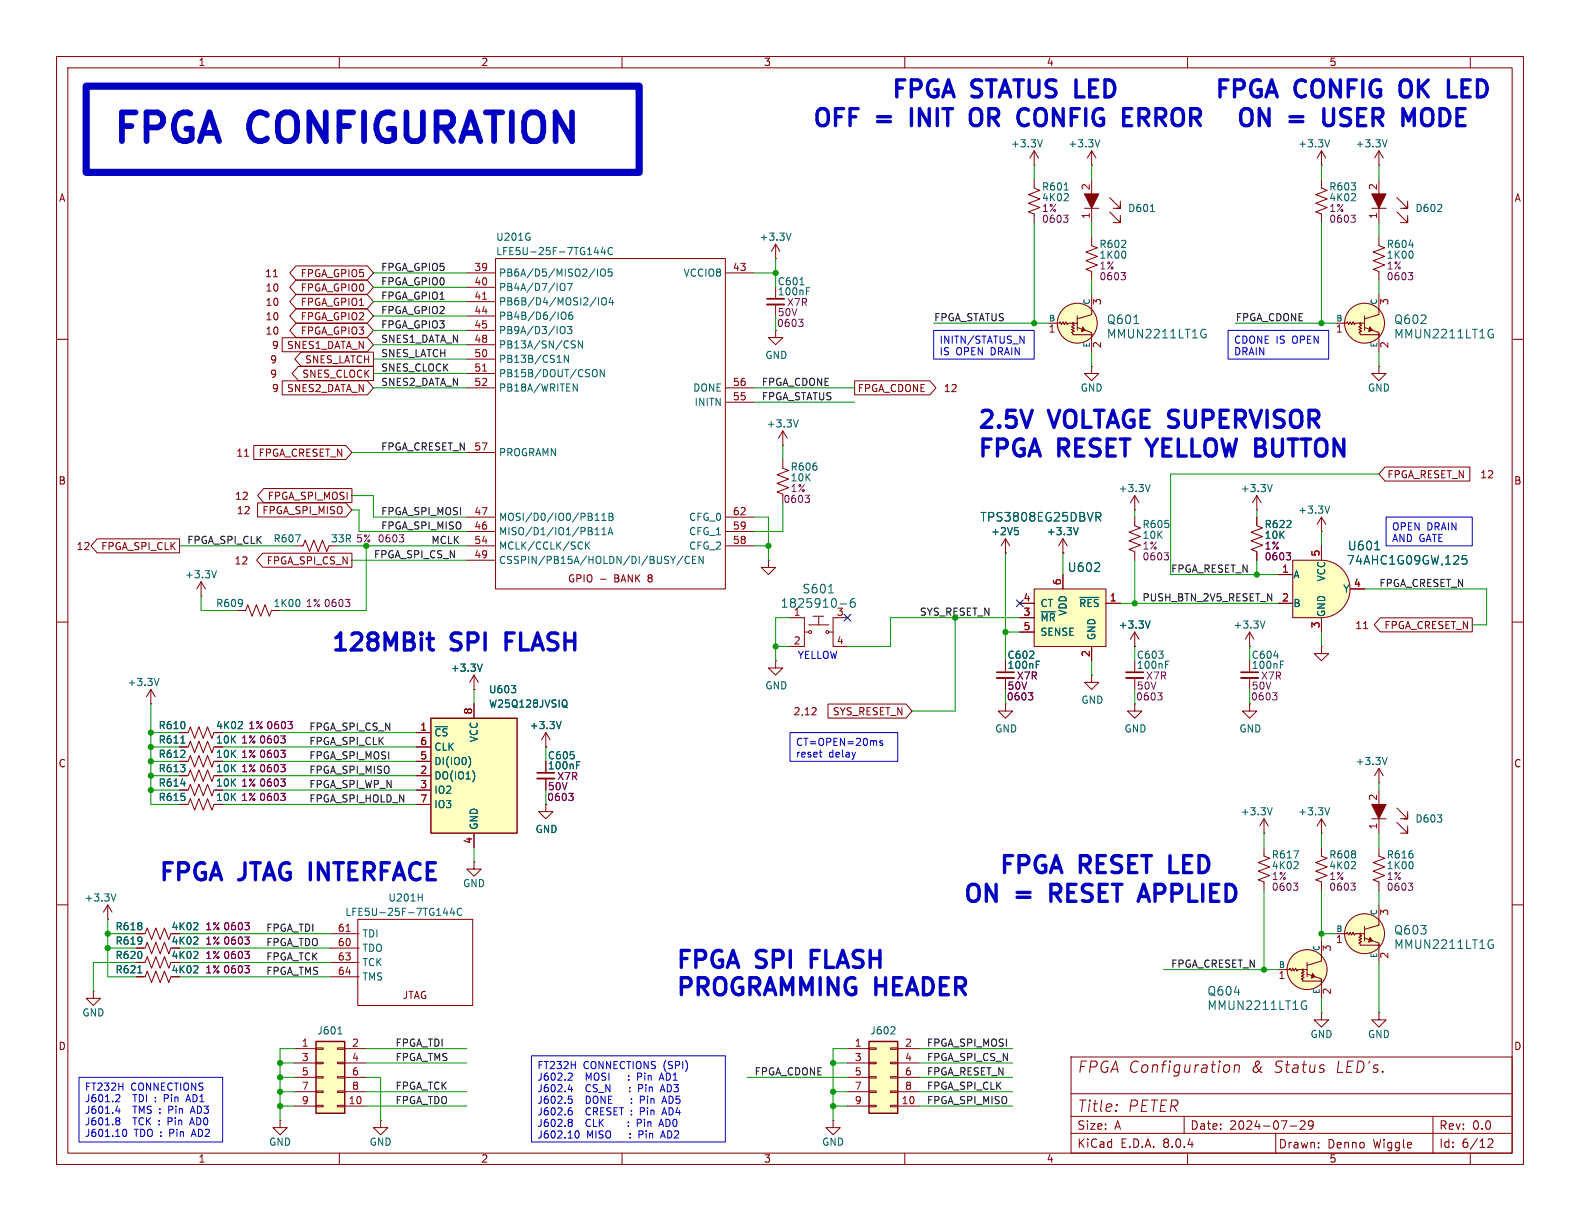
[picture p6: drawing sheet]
<svg xmlns="http://www.w3.org/2000/svg" width="279mm" height="216mm" viewBox="0 0 279 216" stroke-linecap="round" stroke-linejoin="round" font-family="sans-serif">
<defs><g id="words">
<g font-size="7.1" fill="#0000c2">
<text x="19.7" y="27.8">FPGA</text>
<text x="44.5" y="27.8">CONFIGURATION</text>
</g>
<g font-size="4.2" fill="#0000c2">
<text x="157.5" y="17.5">FPGA</text>
<text x="172.1" y="17.5">STATUS LED</text>
<text x="214.6" y="17.5">FPGA</text>
<text x="229.2" y="17.5">CONFIG</text>
<text x="249" y="17.5">OK</text>
<text x="258.6" y="17.5">LED</text>
<text x="143.5" y="22.6">OFF</text>
<text x="155.3" y="22.6">=</text>
<text x="162.5" y="22.6">INIT</text>
<text x="174.2" y="22.6">OR</text>
<text x="183.8" y="22.6">CONFIG</text>
<text x="203.6" y="22.6">ERRORON</text>
<text x="228.2" y="22.6">=</text>
<text x="235.4" y="22.6">USER</text>
<text x="250.6" y="22.6">MODE</text>
<text x="172.7" y="76">2.5V</text>
<text x="185.9" y="76">VOLTAGE SUPERVISOR</text>
<text x="172.7" y="81">FPGA</text>
<text x="187.3" y="81">RESET</text>
<text x="204.4" y="81">YELLOW BUTTON</text>
<text x="58.4" y="115.3">128MBit</text>
<text x="80" y="115.3">SPI</text>
<text x="90.8" y="115.3">FLASH</text>
<text x="27.9" y="156">FPGA</text>
<text x="42.6" y="156">JTAG INTERFACE</text>
<text x="176.5" y="154.7">FPGA</text>
<text x="191.1" y="154.7">RESET</text>
<text x="208.2" y="154.7">LED</text>
<text x="170.2" y="159.8">ON</text>
<text x="179.9" y="159.8">=</text>
<text x="187.1" y="159.8">RESET</text>
<text x="204.2" y="159.8">APPLIED</text>
<text x="119.4" y="171.5">FPGA</text>
<text x="134" y="171.5">SPI</text>
<text x="144.8" y="171.5">FLASH</text>
<text x="119.4" y="176.3">PROGRAMMING HEADER</text>
</g>
<g font-size="2.8" fill="#840000">
<text x="190.4" y="189.9">FPGA Configuration</text>
<text x="221.1" y="189.9">&amp;</text>
<text x="225.1" y="189.9">Status</text>
<text x="236.2" y="189.9">LED's.</text>
<text x="190.4" y="196.8">Title:</text>
<text x="199.3" y="196.8">PETER</text>
</g>
<g font-size="2.1" fill="#006464">
<text x="195.6" y="57.5">Q601</text>
<text x="246.4" y="57.5">Q602</text>
<text x="195.6" y="60">MMUN2211LT1G</text>
<text x="246.4" y="60">MMUN2211LT1G</text>
<text x="173.3" y="92.4">TPS3808EG25DBVR</text>
<text x="188.7" y="101.3">U602</text>
<text x="238.1" y="100.1">74AHC1G09GW,125</text>
<text x="238.2" y="97.5">U601</text>
<text x="138" y="107.7">1825910-6</text>
<text x="141.8" y="105.1">S601</text>
<text x="246.4" y="165.5">Q603</text>
<text x="246.4" y="168">MMUN2211LT1G</text>
<text x="213.4" y="176.3">Q604</text>
<text x="213.4" y="178.8">MMUN2211LT1G</text>
</g>
<g font-size="2.1" fill="#840000">
<text x="190.4" y="203.2">KiCad</text>
<text x="190.4" y="200">Size:</text>
<text x="197.1" y="200">A</text>
<text x="198.1" y="203.2">E.D.A.</text>
<text x="205.7" y="203.2">8.0.4</text>
<text x="210.4" y="200">Date:</text>
<text x="217.4" y="200">2024-07-29</text>
<text x="226" y="203.3">Drawn:</text>
<text x="234.7" y="203.3">Denno</text>
<text x="242.9" y="203.3">Wiggle</text>
<text x="254.4" y="200">Rev:</text>
<text x="254.4" y="203.2">Id:</text>
<text x="258.5" y="203.2">6/12</text>
<text x="260.3" y="200">0.0</text>
</g>
<g font-size="1.8" fill="#840000">
<text x="35" y="11.9">1</text>
<text x="85" y="11.9">2</text>
<text x="135" y="11.9">3</text>
<text x="185" y="11.9">4</text>
<text x="235" y="11.9">5</text>
<text x="10.3" y="35.9">A</text>
<text x="267.7" y="35.9">A</text>
<text x="46.8" y="49.2">11</text>
<text x="46.9" y="51.8">10</text>
<text x="53.1" y="49.2">FPGA_GPIO5</text>
<text x="53.1" y="51.8">FPGA_GPIO0</text>
<text x="46.9" y="56.8">10</text>
<text x="46.9" y="59.4">10</text>
<text x="46.9" y="54.3">10</text>
<text x="53.1" y="56.8">FPGA_GPIO2</text>
<text x="53.1" y="59.4">FPGA_GPIO3</text>
<text x="53.1" y="54.3">FPGA_GPIO1</text>
<text x="137.3" y="58">0603</text>
<text x="47.7" y="64.5">9</text>
<text x="48" y="61.9">9</text>
<text x="50.7" y="61.9">SNES1_DATA_N</text>
<text x="53.8" y="64.5">SNES_LATCH</text>
<text x="47.7" y="67">9</text>
<text x="48" y="69.5">9</text>
<text x="50.7" y="69.5">SNES2_DATA_N</text>
<text x="53.4" y="67">SNES_CLOCK</text>
<text x="151.6" y="69.5">FPGA_CDONE</text>
<text x="166.8" y="69.5">12</text>
<text x="41.7" y="81">11</text>
<text x="45.6" y="81">FPGA_CRESET_N</text>
<text x="10.3" y="85.9">B</text>
<text x="41.5" y="88.6">12</text>
<text x="47.2" y="88.6">FPGA_SPI_MOSI</text>
<text x="245.2" y="84.8">FPGA_RESET_N</text>
<text x="261.7" y="84.8">12</text>
<text x="267.7" y="85.9">B</text>
<text x="41.8" y="91.1">12</text>
<text x="46.3" y="91.1">FPGA_SPI_MISO</text>
<text x="13.4" y="97.5">12</text>
<text x="17.8" y="97.5">FPGA_SPI_CLK</text>
<text x="41.4" y="100">12</text>
<text x="47.1" y="100">FPGA_SPI_CS_N</text>
<text x="100.3" y="103.2">GPIO</text>
<text x="108.8" y="103.2">BANK</text>
<text x="114.9" y="103.2">8</text>
<text x="239.6" y="111.4">11</text>
<text x="244.7" y="111.4">FPGA_CRESET_N</text>
<text x="178.1" y="118.5">100nF</text>
<text x="38.1" y="129.1">4K02</text>
<text x="38.1" y="131.7">10K</text>
<text x="140.2" y="126.7">2,12</text>
<text x="147.2" y="126.7">SYS_RESET_N</text>
<text x="10.3" y="135.9">C</text>
<text x="38.1" y="134.2">10K</text>
<text x="38.1" y="136.8">10K</text>
<text x="96.8" y="136.2">100nF</text>
<text x="267.7" y="135.9">C</text>
<text x="38.1" y="141.8">10K</text>
<text x="38.1" y="139.3">10K</text>
<text x="30.2" y="164.7">4K02</text>
<text x="30.2" y="167.2">4K02</text>
<text x="30.2" y="169.8">4K02</text>
<text x="30.2" y="172.3">4K02</text>
<text x="71.1" y="176.9">JTAG</text>
<text x="10.3" y="185.9">D</text>
<text x="267.7" y="185.9">D</text>
<text x="35" y="205.8">1</text>
<text x="85" y="205.8">2</text>
<text x="135" y="205.8">3</text>
<text x="185" y="205.8">4</text>
<text x="235" y="205.8">5</text>
</g>
<g font-size="1.8" fill="#006464">
<text x="178.7" y="26.3">+3.3V</text>
<text x="188.8" y="26.3">+3.3V</text>
<text x="229.5" y="26.3">+3.3V</text>
<text x="239.6" y="26.3">+3.3V</text>
<text x="184.2" y="33.9">R601</text>
<text x="184.2" y="35.8">4K02</text>
<text x="235" y="33.9">R603</text>
<text x="235" y="35.8">4K02</text>
<text x="199.4" y="37.7">D601</text>
<text x="250.2" y="37.7">D602</text>
<text x="87.6" y="45.3">LFE5U-25F-7TG144C</text>
<text x="87.6" y="42.8">U201G</text>
<text x="134.2" y="42.8">+3.3V</text>
<text x="194.3" y="44">R602</text>
<text x="194.3" y="45.9">1K00</text>
<text x="245.1" y="44">R604</text>
<text x="245.1" y="45.9">1K00</text>
<text x="88.1" y="49.1">PB6A/D5/MISO2/IO5</text>
<text x="88.1" y="51.7">PB4A/D7/IO7</text>
<text x="120.8" y="49.1">VCCIO8</text>
<text x="137.4" y="50.6">C601</text>
<text x="137.4" y="52.4">100nF</text>
<text x="88.1" y="54.2">PB6B/D4/MOSI2/IO4</text>
<text x="88.1" y="56.7">PB4B/D6/IO6</text>
<text x="88.1" y="59.3">PB9A/D3/IO3</text>
<text x="88.1" y="61.8">PB13A/SN/CSN</text>
<text x="88.1" y="64.4">PB13B/CS1N</text>
<text x="135.3" y="63.7">GND</text>
<text x="88.1" y="66.9">PB15B/DOUT/CSON</text>
<text x="88.1" y="69.4">PB18A/WRITEN</text>
<text x="122.5" y="69.4">DONE</text>
<text x="122.7" y="72">INITN</text>
<text x="191" y="69.4">GND</text>
<text x="241.8" y="69.4">GND</text>
<text x="135.5" y="75.8">+3.3V</text>
<text x="88.1" y="80.9">PROGRAMN</text>
<text x="139.7" y="83.4">R606</text>
<text x="139.7" y="85.3">10K</text>
<text x="197.7" y="87.2">+3.3V</text>
<text x="219.3" y="87.2">+3.3V</text>
<text x="88.1" y="94.8">MISO/D1/IO1/PB11A</text>
<text x="88.1" y="92.3">MOSI/D0/IO0/PB11B</text>
<text x="121.8" y="94.8">CFG_1</text>
<text x="121.8" y="92.3">CFG_0</text>
<text x="175.2" y="94.8">+2V5</text>
<text x="185" y="94.8">+3.3V</text>
<text x="201.9" y="93.6">R605</text>
<text x="201.9" y="95.5">10K</text>
<text x="223.5" y="93.6">R622</text>
<text x="223.5" y="95.5">10K</text>
<text x="229.5" y="91">+3.3V</text>
<text x="48.3" y="96.1">R607</text>
<text x="88.1" y="99.9">CSSPIN/PB15A/HOLDN/DI/BUSY/CEN</text>
<text x="88.1" y="97.4">MCLK/CCLK/SCK</text>
<text x="121.8" y="97.4">CFG_2</text>
<text x="32.6" y="102.5">+3.3V</text>
<text x="38.1" y="107.5">R609</text>
<text x="48.3" y="107.5">1K00</text>
<text x="183.9" y="107.5">CT</text>
<text x="190.7" y="107.5">~{RES}</text>
<text x="228.6" y="102.5">A</text>
<text x="228.6" y="107.5">B</text>
<text x="234.5" y="102.9" transform="rotate(-90 234.5 102.9)">VCC</text>
<text x="237.4" y="105">Y</text>
<text x="140.3" y="109">1</text>
<text x="147.9" y="109">3</text>
<text x="183.9" y="110.1">~{MR}</text>
<text x="183.9" y="112.6">SENSE</text>
<text x="188.8" y="109" transform="rotate(-90 188.8 109)">VDD</text>
<text x="193.9" y="113.3" transform="rotate(-90 193.9 113.3)">GND</text>
<text x="197.7" y="111.4">+3.3V</text>
<text x="218" y="111.4">+3.3V</text>
<text x="234.5" y="109.2" transform="rotate(-90 234.5 109.2)">GND</text>
<text x="79.6" y="119">+3.3V</text>
<text x="178.1" y="116.7">C602</text>
<text x="200.9" y="116.7">C603</text>
<text x="200.9" y="118.5">100nF</text>
<text x="221.2" y="116.7">C604</text>
<text x="221.2" y="118.5">100nF</text>
<text x="22.5" y="121.5">+3.3V</text>
<text x="86.4" y="122.8">U603</text>
<text x="86.4" y="125.3">W25Q128JVSIQ</text>
<text x="135.3" y="122.1">GND</text>
<text x="191.1" y="124.6">GND</text>
<text x="27.9" y="129.1">R610</text>
<text x="27.9" y="131.7">R611</text>
<text x="76.7" y="130.4">~{CS}</text>
<text x="84.7" y="131.3" transform="rotate(-90 84.7 131.3)">VCC</text>
<text x="93.6" y="129.1">+3.3V</text>
<text x="175.9" y="129.7">GND</text>
<text x="198.8" y="129.7">GND</text>
<text x="219.1" y="129.7">GND</text>
<text x="27.9" y="134.2">R612</text>
<text x="27.9" y="136.8">R613</text>
<text x="76.7" y="135.5">DI(IO0)</text>
<text x="76.7" y="132.9">CLK</text>
<text x="96.8" y="134.5">C605</text>
<text x="239.6" y="135.5">+3.3V</text>
<text x="27.9" y="141.8">R615</text>
<text x="27.9" y="139.3">R614</text>
<text x="76.7" y="138">DO(IO1)</text>
<text x="76.7" y="140.6">IO2</text>
<text x="76.7" y="143.1">IO3</text>
<text x="84.7" y="146.8" transform="rotate(-90 84.7 146.8)">GND</text>
<text x="94.6" y="147.5">GND</text>
<text x="219.3" y="144.4">+3.3V</text>
<text x="229.5" y="144.4">+3.3V</text>
<text x="250.2" y="145.6">D603</text>
<text x="224.8" y="152">R617</text>
<text x="224.8" y="153.9">4K02</text>
<text x="235" y="152">R608</text>
<text x="235" y="153.9">4K02</text>
<text x="245.1" y="152">R616</text>
<text x="245.1" y="153.9">1K00</text>
<text x="14.8" y="159.6">+3.3V</text>
<text x="68.6" y="159.6">U201H</text>
<text x="81.8" y="157.1">GND</text>
<text x="20.3" y="164.7">R618</text>
<text x="20.3" y="167.2">R619</text>
<text x="61" y="162.2">LFE5U-25F-7TG144C</text>
<text x="64" y="166">TDI</text>
<text x="20.3" y="169.8">R620</text>
<text x="20.3" y="172.3">R621</text>
<text x="64" y="168.5">TDO</text>
<text x="64" y="171">TCK</text>
<text x="64" y="173.6">TMS</text>
<text x="14.5" y="179.9">GND</text>
<text x="56" y="183.1">J601</text>
<text x="153.8" y="183.1">J602</text>
<text x="231.6" y="183.7">GND</text>
<text x="241.8" y="183.7">GND</text>
<text x="47.5" y="202.8">GND</text>
<text x="65.3" y="202.8">GND</text>
<text x="145.3" y="202.8">GND</text>
</g>
<g font-size="1.8" fill="#a90000">
<text x="192.8" y="33.7" transform="rotate(-90 192.8 33.7)">2</text>
<text x="243.6" y="33.7" transform="rotate(-90 243.6 33.7)">2</text>
<text x="192.8" y="38.8" transform="rotate(-90 192.8 38.8)">1</text>
<text x="243.6" y="38.8" transform="rotate(-90 243.6 38.8)">1</text>
<text x="83.8" y="48">39</text>
<text x="83.8" y="50.5">40</text>
<text x="83.8" y="53.1">41</text>
<text x="129.5" y="48">43</text>
<text x="83.8" y="55.6">44</text>
<text x="83.8" y="58.2">45</text>
<text x="185.3" y="59.1">1</text>
<text x="195" y="54" transform="rotate(-90 195 54)">3</text>
<text x="236.1" y="59.1">1</text>
<text x="245.8" y="54" transform="rotate(-90 245.8 54)">3</text>
<text x="83.8" y="60.7">48</text>
<text x="83.8" y="63.2">50</text>
<text x="83.8" y="65.8">51</text>
<text x="195" y="61.7" transform="rotate(-90 195 61.7)">2</text>
<text x="245.8" y="61.7" transform="rotate(-90 245.8 61.7)">2</text>
<text x="83.8" y="68.3">52</text>
<text x="129.5" y="70.9">55</text>
<text x="129.5" y="68.3">56</text>
<text x="83.8" y="93.7">46</text>
<text x="83.8" y="91.2">47</text>
<text x="129.5" y="93.7">59</text>
<text x="129.5" y="91.2">62</text>
<text x="83.8" y="98.8">49</text>
<text x="83.8" y="96.3">54</text>
<text x="129.5" y="96.3">58</text>
<text x="226.6" y="101.3">1</text>
<text x="233.4" y="98.5" transform="rotate(-90 233.4 98.5)">5</text>
<text x="180.9" y="106.4">4</text>
<text x="187.7" y="103.6" transform="rotate(-90 187.7 103.6)">6</text>
<text x="196.1" y="106.4">1</text>
<text x="226.6" y="106.4">2</text>
<text x="239.3" y="103.9">4</text>
<text x="180.9" y="109">3</text>
<text x="180.9" y="111.5">5</text>
<text x="233.4" y="111.2" transform="rotate(-90 233.4 111.2)">3</text>
<text x="140.3" y="114">2</text>
<text x="147.9" y="114">4</text>
<text x="192.8" y="116.3" transform="rotate(-90 192.8 116.3)">2</text>
<text x="74.2" y="129.3">1</text>
<text x="74.2" y="131.8">6</text>
<text x="83.6" y="126.4" transform="rotate(-90 83.6 126.4)">8</text>
<text x="74.2" y="136.9">2</text>
<text x="74.2" y="134.4">5</text>
<text x="74.2" y="139.4">3</text>
<text x="74.2" y="142">7</text>
<text x="243.6" y="141.7" transform="rotate(-90 243.6 141.7)">2</text>
<text x="83.6" y="149.3" transform="rotate(-90 83.6 149.3)">4</text>
<text x="243.6" y="146.8" transform="rotate(-90 243.6 146.8)">1</text>
<text x="245.8" y="162" transform="rotate(-90 245.8 162)">3</text>
<text x="59.6" y="167.4">60</text>
<text x="59.6" y="164.8">61</text>
<text x="236.1" y="167.1">1</text>
<text x="59.6" y="169.9">63</text>
<text x="59.6" y="172.5">64</text>
<text x="226" y="173.4">1</text>
<text x="235.7" y="168.3" transform="rotate(-90 235.7 168.3)">3</text>
<text x="245.8" y="169.6" transform="rotate(-90 245.8 169.6)">2</text>
<text x="235.7" y="176" transform="rotate(-90 235.7 176)">2</text>
<text x="53.3" y="185.2">1</text>
<text x="62.2" y="185.2">2</text>
<text x="151.1" y="185.2">1</text>
<text x="159.9" y="185.2">2</text>
<text x="53.3" y="187.7">3</text>
<text x="53.3" y="190.2">5</text>
<text x="62.2" y="187.7">4</text>
<text x="62.2" y="190.2">6</text>
<text x="151.1" y="187.7">3</text>
<text x="151.1" y="190.2">5</text>
<text x="159.9" y="187.7">4</text>
<text x="159.9" y="190.2">6</text>
<text x="53.3" y="192.8">7</text>
<text x="53.3" y="195.3">9</text>
<text x="61.6" y="195.3">10</text>
<text x="62.2" y="192.8">8</text>
<text x="151.1" y="192.8">7</text>
<text x="151.1" y="195.3">9</text>
<text x="159.3" y="195.3">10</text>
<text x="159.9" y="192.8">8</text>
</g>
<g font-size="1.8" fill="#840084">
<text x="184.2" y="37.7">1%</text>
<text x="184.2" y="39.6">0603</text>
<text x="235" y="37.7">1%</text>
<text x="235" y="39.6">0603</text>
<text x="194.3" y="47.9">1%</text>
<text x="245.1" y="47.9">1%</text>
<text x="194.3" y="49.8">0603</text>
<text x="245.1" y="49.8">0603</text>
<text x="137.4" y="56.1">50V</text>
<text x="139.1" y="54.3">X7R</text>
<text x="138.4" y="89.1">0603</text>
<text x="139.7" y="87.2">1%</text>
<text x="58.4" y="96.1">33R 5%</text>
<text x="66.7" y="96.1">0603</text>
<text x="201.9" y="97.4">1%</text>
<text x="201.9" y="99.3">0603</text>
<text x="223.5" y="97.4">1%</text>
<text x="223.5" y="99.3">0603</text>
<text x="54" y="107.5">1% 0603</text>
<text x="177.9" y="124.1">0603</text>
<text x="178.1" y="122.1">50V</text>
<text x="179.7" y="120.4">X7R</text>
<text x="200.8" y="124.1">0603</text>
<text x="200.9" y="122.1">50V</text>
<text x="202.6" y="120.4">X7R</text>
<text x="221.1" y="124.1">0603</text>
<text x="221.2" y="122.1">50V</text>
<text x="222.9" y="120.4">X7R</text>
<text x="42.6" y="131.7">1% 0603</text>
<text x="43.8" y="129.1">1% 0603</text>
<text x="42.6" y="134.2">1% 0603</text>
<text x="42.6" y="136.8">1% 0603</text>
<text x="42.6" y="141.8">1% 0603</text>
<text x="42.6" y="139.3">1% 0603</text>
<text x="96.7" y="141.8">0603</text>
<text x="96.8" y="139.9">50V</text>
<text x="98.4" y="138.2">X7R</text>
<text x="224.8" y="155.8">1%</text>
<text x="235" y="155.8">1%</text>
<text x="245.1" y="155.8">1%</text>
<text x="224.8" y="157.7">0603</text>
<text x="235" y="157.7">0603</text>
<text x="245.1" y="157.7">0603</text>
<text x="36.2" y="164.7">1% 0603</text>
<text x="36.2" y="167.2">1% 0603</text>
<text x="36.2" y="169.8">1% 0603</text>
<text x="36.2" y="172.3">1% 0603</text>
</g>
<g font-size="1.8" fill="#0f0f0f">
<text x="67.3" y="48">FPGA_GPIO5</text>
<text x="67.3" y="53.1">FPGA_GPIO1</text>
<text x="67.3" y="50.5">FPGA_GPIO0</text>
<text x="67.3" y="58.2">FPGA_GPIO3</text>
<text x="67.3" y="55.6">FPGA_GPIO2</text>
<text x="165.1" y="56.9">FPGA_STATUS</text>
<text x="218.4" y="56.9">FPGA_CDONE</text>
<text x="67.3" y="63.2">SNES_LATCH</text>
<text x="67.3" y="65.8">SNES_CLOCK</text>
<text x="67.3" y="60.7">SNES1_DATA_N</text>
<text x="67.3" y="68.3">SNES2_DATA_N</text>
<text x="134.6" y="68.3">FPGA_CDONE</text>
<text x="134.6" y="70.9">FPGA_STATUS</text>
<text x="67.3" y="79.7">FPGA_CRESET_N 57</text>
<text x="67.3" y="93.7">FPGA_SPI_MISO</text>
<text x="67.3" y="91.2">FPGA_SPI_MOSI</text>
<text x="33" y="96.3">FPGA_SPI_CLK</text>
<text x="66" y="98.8">FPGA_SPI_CS_N</text>
<text x="76.2" y="96.3">MCLK</text>
<text x="207" y="101.3">FPGA_RESET_N</text>
<text x="201.9" y="106.4">PUSH_BTN_2V5_RESET_N</text>
<text x="243.8" y="103.9">FPGA_CRESET_N</text>
<text x="54.6" y="131.8">FPGA_SPI_CLK</text>
<text x="54.6" y="129.3">FPGA_SPI_CS_N</text>
<text x="54.6" y="134.4">FPGA_SPI_MOSI</text>
<text x="54.6" y="136.9">FPGA_SPI_MISO</text>
<text x="54.6" y="139.4">FPGA_SPI_WP_N</text>
<text x="54.6" y="142">FPGA_SPI_HOLD_N</text>
<text x="47" y="164.8">FPGA_TDI</text>
<text x="47" y="167.4">FPGA_TDO</text>
<text x="47" y="172.5">FPGA_TMS</text>
<text x="47" y="169.9">FPGA_TCK</text>
<text x="207" y="171.2">FPGA_CRESET_N</text>
<text x="69.8" y="185.2">FPGA_TDI</text>
<text x="163.8" y="185.2">FPGA_SPI_MOSI</text>
<text x="69.8" y="187.7">FPGA_TMS</text>
<text x="133.3" y="190.2">FPGA_CDONE</text>
<text x="163.8" y="187.7">FPGA_SPI_CS_N</text>
<text x="163.8" y="190.2">FPGA_RESET_N</text>
<text x="69.8" y="192.8">FPGA_TCK</text>
<text x="69.8" y="195.3">FPGA_TDO</text>
<text x="163.8" y="192.8">FPGA_SPI_CLK</text>
<text x="163.8" y="195.3">FPGA_SPI_MISO</text>
</g>
<g font-size="1.8" fill="#0000c2">
<text x="166.1" y="61.1">INITN/STATUS_N</text>
<text x="166.1" y="63.1">IS</text>
<text x="169" y="63.1">OPEN DRAIN</text>
<text x="218.1" y="61.1">CDONE IS</text>
<text x="218.1" y="63.1">DRAIN</text>
<text x="228.6" y="61.1">OPEN</text>
<text x="246.1" y="94.1">OPEN DRAIN</text>
<text x="246.1" y="96.2">AND GATE</text>
<text x="141" y="116.6">YELLOW</text>
<text x="140.7" y="132.2">CT=OPEN=20ms</text>
<text x="140.7" y="134.3">reset</text>
<text x="146.5" y="134.3">delay</text>
<text x="94.9" y="189.4">FT232H</text>
<text x="94.9" y="191.4">J602.2</text>
<text x="103.1" y="189.4">CONNECTIONS (SPI)</text>
<text x="103.7" y="191.4">MOSI</text>
<text x="113.6" y="191.4">Pin</text>
<text x="117.8" y="191.4">AD1</text>
<text x="14.9" y="193.2">FT232H</text>
<text x="14.9" y="195.2">J601.2</text>
<text x="14.9" y="197.3">J601.4</text>
<text x="23.1" y="193.2">CONNECTIONS</text>
<text x="23.7" y="195.2">TDI :</text>
<text x="23.7" y="197.3">TMS :</text>
<text x="29.5" y="195.2">Pin</text>
<text x="30.2" y="197.3">Pin</text>
<text x="33.7" y="195.2">AD1</text>
<text x="34.4" y="197.3">AD3</text>
<text x="94.9" y="193.5">J602.4</text>
<text x="94.9" y="195.5">J602.5</text>
<text x="94.9" y="197.5">J602.6</text>
<text x="103.7" y="193.5">CS_N</text>
<text x="103.7" y="195.5">DONE</text>
<text x="103.7" y="197.5">CRESET :</text>
<text x="113.6" y="197.5">Pin</text>
<text x="113.8" y="193.5">Pin</text>
<text x="114.1" y="195.5">Pin</text>
<text x="117.8" y="197.5">AD4</text>
<text x="117.9" y="193.5">AD3</text>
<text x="118.2" y="195.5">AD5</text>
<text x="14.9" y="199.3">J601.8</text>
<text x="14.9" y="201.4">J601.10</text>
<text x="23.7" y="199.3">TCK :</text>
<text x="23.7" y="201.4">TDO :</text>
<text x="30.1" y="199.3">Pin</text>
<text x="30.2" y="201.4">Pin</text>
<text x="34.3" y="199.3">AD0</text>
<text x="34.4" y="201.4">AD2</text>
<text x="94.9" y="199.6">J602.8</text>
<text x="94.9" y="201.6">J602.10</text>
<text x="103.7" y="199.6">CLK</text>
<text x="103.7" y="201.6">MISO</text>
<text x="111.8" y="201.6">:</text>
<text x="113.6" y="201.6">Pin</text>
<text x="113.7" y="199.6">Pin</text>
<text x="117.8" y="201.6">AD2</text>
<text x="117.9" y="199.6">AD0</text>
</g>
<text font-size="1.8" fill="#009600" x="162.6" y="109">SYS_RESET_N</text>
<g font-size="1.4" fill="#006464">
<text x="192.8" y="54" transform="rotate(-90 192.8 54)">C</text>
<text x="243.6" y="54" transform="rotate(-90 243.6 54)">C</text>
<text x="185.4" y="56.9">B</text>
<text x="236.2" y="56.9">B</text>
<text x="192.8" y="61.5" transform="rotate(-90 192.8 61.5)">E</text>
<text x="243.6" y="61.5" transform="rotate(-90 243.6 61.5)">E</text>
<text x="243.6" y="161.9" transform="rotate(-90 243.6 161.9)">C</text>
<text x="236.2" y="164.8">B</text>
<text x="226.1" y="171.2">B</text>
<text x="233.4" y="168.3" transform="rotate(-90 233.4 168.3)">C</text>
<text x="243.6" y="169.5" transform="rotate(-90 243.6 169.5)">E</text>
<text x="233.4" y="175.8" transform="rotate(-90 233.4 175.8)">E</text>
</g>
</g></defs>
<g fill="none" stroke="#840000" stroke-width=".18">
<path d="M10 10h259.4v195.9h-259.4zM12 12h255.4v191.9h-255.4zM60 10v2M110 10v2M160 10v2M210 10v2M260 10v2M191.8 36.8h2.5M193 31.8v2.5M193 36.8v2.6M196.2 37.5l1.9 1.9v-.7v.7h-1.3M196.2 34.9l1.9 1.9v-.6v.6h-.6h.6"/>
<path d="M196.8 36.8h.7M198.1 35.6v.6M198.1 38.1v.6M10 60h2M82.5 48.3h5.1M82.5 50.8h5.1M82.5 53.3h5.1M82.5 55.9h5.1M82.5 58.4h5.1M87.6 45.7h40.7v58.4h-40.7zM128.3 48.3h5M137.2 53.8v2.1"/>
<path d="M267.4 60h2M82.5 61h5.1M82.5 63.5h5.1M82.5 66h5.1M82.5 68.6h5.1M128.3 68.6h5M128.3 71.1h5M193 64.8v1.2h1.3l-1.3 1.3-1.2-1.3h1.2M193 64.8h.1M82.5 94h5.1M82.5 91.4h5.1M82.5 99.1h5.1"/>
<path d="M82.5 96.5h5.1M82.5 80h5.1M128.3 94h5M128.3 91.4h5M128.3 96.5h5M10 110h2M106.2 102.4h1M137.2 116.8v1.3h1.2l-1.2 1.3-1.3-1.3h1.3M137.2 116.8h.1M177.8 119.9v2M200.7 114.3h.1M200.7 111.8l-.8 1.2"/>
<path d="M200.7 111.8v2.5M200.7 111.8l.7 1.2M221 114.3h.1M221 111.8l-.8 1.2M221 111.8v2.5M221 111.8l.7 1.2M267.4 110h2M200.7 124.5v1.2h1.2l-1.2 1.3-1.3-1.3h1.3M221 124.5v1.2h1.2l-1.2 1.3-1.3-1.3h1.3M10 160h2M267.4 160h2M227.3 171.5h.7l.1-.3 .2 .5 .3-.5 .3 .5 .2-.5 .3 .5 .1-.2h1.6"/>
<path d="M230.4 171.5v.2l.2 .1-.5 .3 .5 .2-.5 .3 .5 .2-.5 .3 .3 .1v.3h3.3M231.1 172.2l2.6 .9v3.4M231.1 170.1v2.6M233.7 179.1v1.2h1.2l-1.2 1.3-1.3-1.3h1.3M233.7 179.1h.1M233.7 166.4v3.5l-2.6 .8M243.8 179.1v1.2h1.3l-1.3 1.3-1.2-1.3h1.2M243.8 179.1h.1M189.4 186.9h78v17h-78zM189.4 197.4h78M189.4 193.4h78M197.5 195.3l.1 .1-.1 .1"/>
<path d="M197.5 195.3l-.1 .1 .1 .1M197.5 195.3v.2M209.4 197.4v3M216.8 188.3l.5 .1 .2 .3-.1 .5-.4 .4M218.3 188.5a.49 .49 0 0 1 .9 .1l-.1 1M218.4 188.3l-.2 1.3M228.1 199.1h1.2M229.9 198.3l.6-.1 .2 .1 .1 .3-.9 1.1h.9M232.2 198.8l-.3 .3-.4-.1-.1-.2 .1-.5 .4-.1 .2 .1a.99 .99 0 0 1-.3 1.4h-.3M234 188.3l.2 .1M234.1 189v.3l-.1 .2M253.4 197.4v6.5"/>
<path d="M60 203.9v2M110 203.9v2M160 203.9v2M189.4 200.4h78M210 203.9v2M225.6 200.4v3.5M233.2 202.8v.2M233.2 202.1v.1M260 203.9v2M263.1 201.5l.6-.1 .2 .1 .1 .3-.9 1.1h.9"/>
<circle cx="230.4" cy="171.5" r=".1"/>
<circle cx="231.1" cy="171.4" r="3.5"/>
<circle cx="233.7" cy="173.5" r=".08"/>
</g>
<path d="M135.6 53.8h3.1M176.3 119.9h3" fill="none" stroke="#840000" stroke-width=".33"/>
<path d="M135.6 52.8h3.1M176.3 118.9h3" fill="none" stroke="#840000" stroke-width=".3"/>
<g fill="none" stroke="#006464" stroke-width=".18">
<path d="M203.4 37.4h.8M99.2 50.2l.2-.1a.43 .43 0 0 1 .5 .4v.5a.42 .42 0 0 1-.2 .3 .42 .42 0 0 1-.5 0M99.2 57.8l.2-.1a.43 .43 0 0 1 .5 .5v.4a.42 .42 0 0 1-.2 .4 .42 .42 0 0 1-.5-.1M99.3 55.4l.2-.2a.43 .43 0 0 1 .6 .4v.4a.43 .43 0 0 1-.3 .5 .43 .43 0 0 1-.5-.2M100.3 50.1h.9l-.6 1.3M100.3 57.7h.8l-.4 .5 .4 .1v.6l-.2 .1-.6-.1M101.2 55.2l-.4 .1a.85 .85 0 0 0 0 1.2l.4-.2 .1-.4-.2-.2h-.4l-.1 .2M105.1 44.6h.8M105.4 52.6l-1.1 1.6M105.7 47.6v1.2M105.7 44.2v.8M105.8 52.6v1.3"/>
<path d="M106.4 47.6h.1a.43 .43 0 0 1 .5 .4v.4a.42 .42 0 0 1-.4 .5 .42 .42 0 0 1-.4-.5v-.4zM106.6 52.7l.1-.1a.43 .43 0 0 1 .5 .5v.4a.42 .42 0 0 1-.4 .4 .42 .42 0 0 1-.4-.4v-.4zM106.6 43.7l-.3 .9h.8M106.9 44.2v.8M108 52.6l-.3 .9h.8M108.2 47.6h-.6l-.1 .6 .2-.1h.4l.2 .2-.1 .4-.2 .1-.5-.1M108.3 43.9a.6 .6 0 0 0-.8 .4 .6 .6 0 0 0 .6 .7l.2-.1M108.3 53.1v.8M141.5 50.4h.7M142.6 51.5h.4M142.6 50.9h.6M100.5 62.8v1.3l-.7-1.3v1.3"/>
<path d="M101.2 60.9l.4 .1 .1 .3-.2 .2h-.3M101.2 60.3h.5M101.4 67.9l.7 1.3v-1.3M103 60.3v1.2l-.7-1.2v1.2M105.1 65.3a.43 .43 0 0 1 .5 .5v.4a.43 .43 0 0 1-.5 .4M106.9 65.3v1.3l-.8-1.3v1.3M103.5 95.8v1.3M103.7 96.4l.6 .7M104.3 95.8l-.8 .8M105.2 94.6h.8M105.2 91.1l.4-.4v1.3M105.2 93.7l.4-.4v1.3"/>
<path d="M105.2 92h.8M106.4 94.6h.8M106.4 91.1l.4-.4v1.3M106.4 93.7l.4-.4v1.3M106.4 92h.8M107.5 94.6l.5-1.3 .4 1.3M107.7 94.2h.6M107.7 90.7h.4l.3 .3-.3 .4 .3 .1v.3l-.2 .2h-.5zM107.7 91.4h.4M120.8 98.3l-1.1 1.6M121.9 98.5a.6 .6 0 0 0-.8 .4 .6 .6 0 0 0 .6 .7l.2-.1M122.5 99h.4"/>
<path d="M123.1 98.4h-.6v1.2h.6M124.3 98.4v1.2l-.7-1.2v1.2M183.2 117.5h.5M183.2 116.9h.6M203.4 109.8l-.4 1.3M223.7 109.8l-.4 1.3M230.6 177h.4M230.8 177.8h.3v.6l-.5 .1"/>
</g>
<path d="M141.2 56.5h.8l-.4 .4M141.8 56.9l.2 .3v.3l-.2 .2M181.8 122.5h.8l-.4 .5M182.4 123l.2 .2v.3l-.2 .3" fill="none" stroke="#840084" stroke-width=".18"/>
<path d="M85.3 52.9h.8M85.3 65.6h.8" fill="none" stroke="#a90000" stroke-width=".18"/>
<circle cx="231.1" cy="171.4" r="3.5" fill="#ffffc2" stroke="#ffffc2" stroke-width=".18"/>
<g fill="#840000" stroke="#840000" stroke-width=".18">
<path d="M232.1 172.1l.4 .6-.6 .2z"/>
<path d="M191.8 34.3h2.5l-1.3 2.5z"/>
</g>
<path d="M55.9 184.2h5.1v12.7h-5.1z" fill="#ffffc2"/>
<g fill="none" stroke="#840000" stroke-width=".18">
<path d="M182.9 31.8v1.5l1 .4-2 .7 2 .8-2 .7 2 .8-2 .8 1 .3v1.6M233.7 29.2h.1M233.7 26.7l-.8 1.2M233.7 26.7v2.5M233.7 26.7l.7 1.2M243.8 29.2h.1M243.8 26.7l-.7 1.2M243.8 26.7v2.5M243.8 26.7l.8 1.2M137.2 58.4v1.3h1.2l-1.2 1.3-1.3-1.3h1.3M186.7 57.2h.6l.2-.3 .2 .5 .3-.5 .2 .5 .3-.5 .2 .5 .1-.2h1.7M189.7 57.2v.2l.3 .1-.5 .3 .5 .2-.5 .3 .5 .2-.5 .3 .2 .1v.3h3.3"/>
<path d="M190.5 57.9l2.5 .9v3.4M190.5 55.8v2.6M193 41.9v1.5l1.1 .4-2.1 .8 2.1 .7-2.1 .8 2.1 .8-2.1 .7 1 .4v1.5M193 52.1v3.5l-2.5 .8M243.8 64.8v1.2h1.3l-1.3 1.3-1.2-1.3h1.2M243.8 64.8h.1M135.9 99.1v1.2h1.3l-1.3 1.3-1.3-1.3h1.3M135.9 99.1h.1M188 97.8h.1M188 95.3l-.8 1.2M188 95.3v2.5M188 95.3l.7 1.2"/>
<path d="M222.2 90.2h.1M222.2 91.4v1.6l1.1 .3-2.1 .8 2.1 .8-2.1 .7 2.1 .8-2.1 .8 1 .3v1.6M222.2 87.6l-.7 1.3M222.2 87.6v2.6M222.2 87.6l.8 1.3M35.6 105.4h.1M35.6 102.9l-.8 1.2M35.6 102.9v2.5M35.6 102.9l.7 1.2M221 119.9v2M233.7 114.3v1.3h1.2l-1.2 1.2-1.3-1.2h1.3M233.7 114.3h.1"/>
<path d="M26.7 124.5h.1M26.7 121.9l-.8 1.3M26.7 121.9v2.6M26.7 121.9l.7 1.3M31.7 129.5h1.6l.4-1 .7 2.1 .8-2.1 .7 2.1 .8-2.1 .8 2.1 .3-1.1M177.8 124.5v1.2h1.3l-1.3 1.3-1.3-1.3h1.3M83.8 152.4v1.3h1.3l-1.3 1.2-1.3-1.2h1.3M83.8 152.4h.1M223.5 149.9v1.5l1 .4-2 .7 2 .8-2 .8 2 .7-2 .8 1 .4M233.7 147.3h.1M233.7 144.8v2.5M233.7 144.8l-.8 1.3"/>
<path d="M233.7 144.8l.7 1.3M58.4 167.6h5.1M58.4 165.1h5.1M58.4 170.2h5.1M58.4 172.7h5.1M63.3 162.6h20.3v15.2h-20.3zM49.5 198.1v1.3h1.3l-1.3 1.3-1.2-1.3h1.2M49.5 198.1h.1M52.1 185.4h3.8M52.1 195.6h3.8M52.1 188h3.8M52.1 190.5h3.8"/>
<path d="M52.1 193h3.8M55.9 195.5h1.2v.2h-1.2zM55.9 192.9h1.2v.3h-1.2zM55.9 190.4h1.2v.2h-1.2zM55.9 187.8h1.2v.3h-1.2zM55.9 185.3h1.2v.2h-1.2zM59.7 195.5h1.3v.2h-1.3zM59.7 192.9h1.3v.3h-1.3zM59.7 190.4h1.3v.2h-1.3zM59.7 187.8h1.3v.3h-1.3zM59.7 185.3h1.3v.2h-1.3zM61 185.4h3.8"/>
<path d="M61 195.6h3.8M61 188h3.8M61 190.5h3.8M61 193h3.8M67.3 198.1v1.3h1.3l-1.3 1.3-1.3-1.3h1.3M67.3 198.1h.1"/>
<circle cx="189.7" cy="57.2" r=".1"/>
<circle cx="190.5" cy="57.1" r="3.5"/>
<circle cx="193" cy="59.2" r=".08"/>
</g>
<path d="M55.9 184.2h5.1v12.7h-5.1z" fill="none" stroke="#840000" stroke-width=".25"/>
<g fill="none" stroke="#006464" stroke-width=".18">
<path d="M188.2 33.6h.7M188.8 34.3l.1 .2v.3l-.8 .7h.8M235.1 24.7l-.4 1.3M245.3 24.7l-.4 1.3M199 44.6l.1 .6-.1 .3M200.5 57.2h.9M212.8 58.2l.4 .1M213 59.1h.3v.5l-.5 .2M190.7 93.3l-.4 1.3M225 85.7l-.5 1.2M28.1 120l-.4 1.2M38.3 100.9l-.4 1.3"/>
<path d="M225.3 116h.8M226.4 117.5h.4M226.4 116.9h.6M42.7 127.6l.2 .2-.1 .3-.7 .7h.8M74 158.7h.7M74.7 158.1v1.2M228.8 150.4h.8l-.5 1.3M229.6 152.6l-.1 .3-.7 .7h.8M235.1 142.8l-.4 1.3M78.4 161.4h.8M79 161v.9M79.9 160.5l-.3 .9h.8"/>
<path d="M80.2 161v.9M81.6 160.7a.6 .6 0 0 0-.8 .4 .6 .6 0 0 0 .6 .8l.2-.2M59.8 182.8h.7"/>
</g>
<path d="M188.1 38h.8l-.5 .5M188.6 38.5l.3 .3v.3l-.3 .2M198.2 48.2h.8l-.4 .5M198.8 48.7l.2 .2v.3l-.2 .3M227.4 97.7h.8l-.4 .5M228 98.2l.2 .3v.3l-.2 .2M50.9 127.6h.8l-.4 .5M51.5 128.1l.2 .2v.3l-.2 .2M225 122.5h.8l-.4 .5M225.6 123l.2 .2v.3l-.2 .3M228.7 156.2h.8l-.4 .4M229.3 156.6l.2 .3v.3l-.2 .2" fill="none" stroke="#840084" stroke-width=".18"/>
<path d="M219.5 119.9h3" fill="none" stroke="#840000" stroke-width=".33"/>
<path d="M219.5 118.9h3" fill="none" stroke="#840000" stroke-width=".3"/>
<g fill="#ffffc2" stroke="#ffffc2" stroke-width=".18">
<path d="M233.7 99.1a5.1 5.1 0 0 1 5 5 5.1 5.1 0 0 1-5 5.1z"/>
<circle cx="190.5" cy="57.1" r="3.5"/>
</g>
<path d="M191.5 57.8l.4 .6-.7 .2z" fill="#840000" stroke="#840000" stroke-width=".18"/>
<path d="M61.2 164.7h.7" fill="none" stroke="#a90000" stroke-width=".18"/>
<path d="M228.6 99.1h5.1v10.1h-5.1z" fill="#ffffc2"/>
<g fill="none" stroke="#840000" stroke-width=".18">
<path d="M233.7 31.8v1.5l1 .4-2 .7 2 .8-2 .7 2 .8-2 .8 1 .3v1.6M242.6 36.8h2.5M243.8 31.8v2.5M243.8 36.8v2.6M247 37.5l1.9 1.9v-.7v.7h-1.3M247 34.9l1.9 1.9v-.6v.6h-.6h.6M247.6 36.8h.7M248.9 35.6v.6M248.9 38.1v.6M237.5 57.2h.6l.2-.3 .2 .5 .3-.5 .2 .5 .3-.5 .2 .5 .1-.2h1.7M240.5 57.2v.2l.3 .1-.5 .3 .5 .2-.5 .3 .5 .2-.5 .3 .2 .1v.3h3.3M241.3 57.9l2.5 .9v3.4"/>
<path d="M241.3 55.8v2.6M243.8 41.9v1.5l1.1 .4-2.1 .8 2.1 .7-2.1 .8 2.1 .8-2.1 .7 1 .4v1.5M243.8 52.1v3.5l-2.5 .8M200.7 90.2h.1M200.7 91.4v1.6l1 .3-2.1 .8 2.1 .8-2.1 .7 2.1 .8-2.1 .8 1.1 .3v1.6M200.7 87.6l-.8 1.3M200.7 87.6v2.6M200.7 87.6l.7 1.3M233.7 99.1a5.1 5.1 0 0 1 5 5 5.1 5.1 0 0 1-5 5.1M233.7 99.1h-5.1v10.1h5.1M233.7 94h.1M233.7 91.4v2.6"/>
<path d="M233.7 96.5v2.6M233.7 91.4l-.8 1.3M233.7 91.4l.7 1.3M83.8 119.4l-.7 1.3M83.8 119.4v2.5M83.8 119.4l.8 1.3M226.1 101.6h2.5M226.1 106.7h2.5M233.7 109.2v2.6M238.8 104.1h2.5M83.8 121.9h.1M233.7 149.9v1.5l1 .4-2 .7 2 .8-2 .8 2 .7-2 .8 1 .4v1.5"/>
<path d="M243.8 149.9v1.5l1.1 .4-2.1 .7 2.1 .8-2.1 .8 2.1 .7-2.1 .8 1 .4v1.5"/>
<circle cx="240.5" cy="57.2" r=".1"/>
<circle cx="241.3" cy="57.1" r="3.5"/>
<circle cx="243.8" cy="59.2" r=".08"/>
</g>
<path d="M239.7 34.5v.3l-.8 .7h.8M249.2 43.3h.7M249.8 44.6l.1 .6-.1 .3M263.6 58.2l.4 .1M263.8 59.1h.3v.5l-.5 .2M203.4 85.7l-.4 1.2M235.1 89.5l-.4 1.2M243.1 97.2h.9M259.3 98.2h-.7l-.1 .8 .3-.2 .5 .1 .1 .2-.1 .5-.2 .2-.6-.2M85.3 117.4l-.5 1.3M239.7 152.6v.3l-.8 .7h.8M249.8 152.6l.1 .5-.1 .4" fill="none" stroke="#006464" stroke-width=".18"/>
<path d="M238.9 38h.8l-.5 .5M239.4 38.5l.3 .3v.3l-.3 .2M249 48.2h.8l-.4 .5M249.6 48.7l.2 .2v.3l-.2 .3M205.9 97.7h.7l-.4 .5M206.4 98.2l.2 .3v.3l-.2 .2M238.9 156.2h.8l-.5 .4M239.4 156.6l.3 .3v.3l-.3 .2M249 156.2h.8l-.4 .4M249.6 156.6l.2 .3v.3l-.2 .2" fill="none" stroke="#840084" stroke-width=".18"/>
<circle cx="241.3" cy="57.1" r="3.5" fill="#ffffc2" stroke="#ffffc2" stroke-width=".18"/>
<g fill="#840000" stroke="#840000" stroke-width=".18">
<path d="M242.3 57.8l.4 .6-.7 .2z"/>
<path d="M242.6 34.3h2.5l-1.3 2.5z"/>
</g>
<path d="M182.9 104.1h12.7v10.2h-12.7z" fill="#ffffc2"/>
<g fill="none" stroke="#840000" stroke-width=".18">
<path d="M137.2 45.7h.1M137.2 43.2l-.8 1.3M137.2 43.2v2.5M137.2 43.2l.7 1.3M177.8 97.8h.1M177.8 95.3l-.8 1.2M177.8 95.3v2.5M177.8 95.3l.8 1.2M139.7 109.2h2.5v5.1h-2.5M142.2 111.8h.8M143 110.5h3.6M143.8 109h1.9"/>
<path d="M144.8 109v1.5M146.6 111.8h.7M149.9 109.2h-2.6v5.1h2.6M180.3 106.7h2.6M180.3 109.2h2.6M180.3 111.8h2.6M182.9 104.1h12.7v10.2h-12.7zM188 101.6v2.5M193 114.3v2.5M195.6 106.7h2.5M200.7 119.9v2M31.7 132.1h1.6l.4-1 .7 2 .8-2 .7 2 .8-2 .8 2 .3-1"/>
<path d="M31.7 134.6h1.6l.4-1 .7 2 .8-2 .7 2 .8-2 .8 2 .3-1M31.7 137.2h1.6l.4-1.1 .7 2.1 .8-2.1 .7 2.1 .8-2.1 .8 2.1 .3-1M31.7 139.7h1.6l.4-1 .7 2 .8-2 .7 2 .8-2 .8 2 .3-1M243.8 138.4h.1M243.8 135.9l-.7 1.3M243.8 135.9v2.5M243.8 139.7v2.5M243.8 135.9l.8 1.3M31.7 142.2h1.6l.4-1 .7 2.1 .8-2.1 .7 2.1 .8-2.1 .8 2.1 .3-1.1M242.6 144.8h2.5M243.8 144.8v2.5M247 145.4l1.9 1.9v-.6v.6h-1.3"/>
<path d="M247 142.9l1.9 1.9v-.7v.7h-.6h.6M247.6 144.8h.7M248.9 143.5v.6M248.9 146.1v.6M16.5 175.3v1.2h1.3l-1.3 1.3-1.3-1.3h1.3M16.5 175.3h.1M19 162.6h.1M19 160l-.7 1.3M19 160v2.6M19 160l.8 1.3M24.1 170.2h1.6l.3-1 .8 2 .8-2 .7 2 .8-2 .7 2 .4-1M24.1 165.1h1.6l.3-1 .8 2 .8-2 .7 2 .8-2 .7 2 .4-1"/>
<path d="M24.1 172.7h1.6l.3-1 .8 2 .8-2 .7 2 .8-2 .7 2 .4-1M24.1 167.6h1.6l.3-1 .8 2.1 .8-2.1 .7 2.1 .8-2.1 .7 2.1 .4-1.1M237.5 165.1h.6l.2-.3 .2 .6 .3-.6 .2 .6 .3-.6 .2 .6 .1-.3h1.7M240.5 165.1v.3l.3 .1-.5 .2 .5 .3-.5 .2 .5 .3-.5 .3 .2 .1v.2h3.3M241.3 165.9l2.5 .9v3.4M241.3 163.8v2.6M243.8 160v3.6l-2.5 .7M147.3 198.1v1.3h1.3l-1.3 1.3-1.3-1.3h1.3M147.3 198.1h.1"/>
<circle cx="143.3" cy="111.8" r=".25"/>
<circle cx="146.3" cy="111.8" r=".25"/>
<circle cx="240.5" cy="165.1" r=".1"/>
<circle cx="241.3" cy="165.1" r="3.5"/>
<circle cx="243.8" cy="167.1" r=".08"/>
</g>
<g fill="none" stroke="#006464" stroke-width=".18">
<path d="M139.9 41.2l-.4 1.3M179.4 93.3h.6M179.9 93.8l.2 .2v.3l-.2 .3M193.8 90.6h.6l.3 .3-.2 .4-.7 .1M194.2 91.4l.5 .7M194.4 99.6v.6M146.5 104.8h.9M148.6 106.8h1.1M151.1 105.9a.6 .6 0 0 0-.7 .6v.6l.1 .2 .4 .1 .3-.2v-.5l-.1-.2-.4-.1-.3 .3M191 105.6h3.3M193.5 101h1M206.1 117.5h.4"/>
<path d="M206.1 116.9h.6M32 131.4h.7M32 138.6h.8M245.3 133.9l-.4 1.3M20.5 158.1l-.4 1.2M24.4 172h.7M34.9 168.3l.1 .2-.1 .3-.7 .7h.8M34.9 163.2l.1 .2-.1 .3-.7 .7h.8M34.9 165.7l.1 .2-.1 .3-.7 .7h.8M34.9 170.8l.1 .2-.1 .3-.7 .7h.8M263.6 166.2l.4 .1M263.8 167h.3v.6l-.5 .1"/>
</g>
<g fill="#840000" stroke="#840000" stroke-width=".18">
<path d="M242.6 142.2h2.5l-1.3 2.6z"/>
<path d="M242.3 165.8l.4 .6-.7 .2z"/>
</g>
<g fill="none" stroke="#840084" stroke-width=".18">
<path d="M49.6 130.1h.8l-.4 .5M49.6 132.7h.8l-.4 .4M49.6 135.2h.8l-.4 .5M49.6 137.7h.8l-.4 .5M50.2 130.6l.2 .2v.3l-.2 .3M50.2 133.1l.2 .3v.3l-.2 .2M50.2 135.7l.2 .2v.3l-.2 .3M50.2 138.2l.2 .3v.3l-.2 .2M204.7 122.5h.8l-.4 .5M205.3 123l.2 .2v.3l-.2 .3M49.6 140.3h.8l-.4 .5M50.2 140.8l.2 .2v.3l-.2 .2"/>
<path d="M43.3 168.2h.8l-.4 .5M43.3 163.1h.8l-.4 .5M43.3 170.8h.8l-.4 .4M43.3 165.7h.8l-.4 .5M43.8 168.7l.3 .2v.3l-.3 .3M43.8 163.6l.3 .3v.3l-.3 .2M43.8 166.2l.3 .2v.3l-.3 .2M43.8 171.2l.3 .3v.3l-.3 .2"/>
</g>
<circle cx="241.3" cy="165.1" r="3.5" fill="#ffffc2" stroke="#ffffc2" stroke-width=".18"/>
<path d="M199.1 119.9h3.1" fill="none" stroke="#840000" stroke-width=".33"/>
<path d="M199.1 118.9h3.1" fill="none" stroke="#840000" stroke-width=".3"/>
<path d="M153.7 184.2h5v12.7h-5z" fill="#ffffc2"/>
<g fill="none" stroke="#840000" stroke-width=".18">
<path d="M193 29.2h.1M193 26.7l-.7 1.2M193 26.7v2.5M193 26.7l.8 1.2M138.4 78.7h.1M138.4 76.2v2.5M138.4 76.2l-.7 1.3M138.4 76.2l.8 1.3M52.1 96.5h1.5l.4-1 .7 2 .8-2 .8 2 .7-2 .8 2 .4-1M138.4 81.3v1.5l1 .4-2 .7 2 .8-2 .8 2 .7-2 .8 1 .4M41.9 108h1.5l.4-1.1 .8 2.1 .7-2.1 .8 2.1 .8-2.1 .7 2.1 .4-1M96.5 142.2v1.3h1.3l-1.3 1.3-1.3-1.3h1.3"/>
<path d="M223.5 147.3h.1M223.5 144.8l-.7 1.3M223.5 144.8v2.5M223.5 144.8l.8 1.3M149.9 185.4h3.8M149.9 195.6h3.8M149.9 188h3.8M149.9 190.5h3.8M149.9 193h3.8M153.7 195.5h1.2v.2h-1.2zM153.7 192.9h1.2v.3h-1.2zM153.7 190.4h1.2v.2h-1.2z"/>
<path d="M153.7 187.8h1.2v.3h-1.2zM153.7 185.3h1.2v.2h-1.2zM157.5 195.5h1.2v.2h-1.2zM157.5 192.9h1.2v.3h-1.2zM157.5 190.4h1.2v.2h-1.2zM157.5 187.8h1.2v.3h-1.2zM157.5 185.3h1.2v.2h-1.2zM158.7 185.4h3.9M158.7 195.6h3.9M158.7 188h3.9M158.7 190.5h3.9M158.7 193h3.9"/>
</g>
<path d="M153.7 184.2h5v12.7h-5z" fill="none" stroke="#840000" stroke-width=".25"/>
<path d="M194.5 24.7l-.4 1.3M141.2 74.2l-.5 1.3M52.2 94.6h.9l-.6 1.2M52.9 106.1l.1 .4-.1 .6M225 142.8l-.5 1.3M158.1 181.6l.2 .2-.1 .3-.7 .7h.8" fill="none" stroke="#006464" stroke-width=".18"/>
<path d="M70.6 94.6h.8l-.4 .4M71.1 95l.3 .3v.3l-.3 .2M142.4 87.6h.7l-.4 .5M142.9 88.1l.2 .2v.3l-.2 .2M61.1 106h.8l-.5 .5M61.6 106.5l.3 .2v.3l-.3 .3" fill="none" stroke="#840084" stroke-width=".18"/>
<path d="M76.2 127h15.2v20.3h-15.2z" fill="#ffffc2"/>
<path d="M76.2 127h15.2v20.3h-15.2z" fill="none" stroke="#840000" stroke-width=".25"/>
<g fill="none" stroke="#840000" stroke-width=".18">
<path d="M182.9 29.2h.1M182.9 26.7l-.8 1.2M182.9 26.7v2.5M182.9 26.7l.7 1.2M48.3 48.9h.8M49.9 59.7h15.1l1 1.3-1 1.2h-15.1zM52.3 54.6h12.7l1 1.3-1 1.2h-12.7l-1.1-1.2zM52.3 47h12.7l1 1.3-1 1.2h-12.7l-1.1-1.2zM52.3 57.2h12.7l1 1.2-1 1.3h-12.7l-1.1-1.3zM52.3 52.1h12.7l1 1.2-1 1.3h-12.7l-1.1-1.3zM52.3 49.6h12.7l1 1.2-1 1.2h-12.7l-1.1-1.2zM44.9 78.8h16.3l1 1.2-1 1.2h-16.3z"/>
<path d="M49.9 67.3h15.1l1 1.3-1 1.2h-15.1zM52.7 64.8h13.3v2.5h-13.3l-1-1.3zM53.2 62.3h12.8v2.4h-12.8l-1.1-1.2zM151.1 67.3h13.3l1.1 1.3-1.1 1.2h-13.3zM17.2 95.3h14.5v2.5h-14.5l-1.1-1.3zM43.3 80.7h.7M45.5 88.9h15.7l1 1.3-1 1.2h-15.7zM46.4 97.8h15.8v2.5h-15.8l-1-1.2zM46.6 86.4h15.6v2.5h-15.6l-1.1-1.3zM177.8 97.8h.1M188 97.8h.1M222.2 91.4v1.3"/>
<path d="M222.2 97.8v1.3M233.7 96.5v2.6M244.9 82.6h15v2.5h-15l-1.1-1.3zM177.8 119.9v2M180.3 106.7h2.6M180.3 109.2h2.6M180.3 111.8h2.6M188 101.6v2.5M193 119.4v1.3h1.3l-1.3 1.2-1.2-1.2h1.2M193 119.4h.1M193 114.3v2.5M195.6 106.7h2.5"/>
<path d="M200.7 114.3h.1M226.1 101.6h2.5M226.1 106.7h2.5M233.7 109.2v2.6M238.8 104.1h2.5M241.1 111.2h.8M244.1 109.3h16.2v2.4h-16.2l-1.1-1.2zM31.7 129.5h1.3M31.7 137.2h1.3M31.7 139.7h1.3M31.7 134.6h1.3M31.7 132.1h1.3"/>
<path d="M73.7 129.5h2.5M73.7 137.2h2.5M73.7 139.7h2.5M73.7 134.6h2.5M73.7 132.1h2.5M83.8 121.9h.1M83.8 124.5v2.5M96.5 132.1h.1M96.5 129.5v2.6M96.5 137.7v2M96.5 129.5l-.7 1.3M96.5 129.5l.8 1.3"/>
<path d="M144.2 125.2l.1 .2v.3l-.8 .7h.8M146.4 124.5h13.8l1.1 1.2-1.1 1.3h-13.8zM31.7 142.2h1.3M73.7 142.2h2.5M83.8 147.3v2.6M24.1 170.2h1.3M24.1 165.1h1.3M24.1 172.7h1.3M24.1 167.6h1.3"/>
</g>
<g fill="none" stroke="#006464" stroke-width=".18">
<path d="M184.3 24.7l-.4 1.3M179.4 93.3h.6M179.9 93.8l.2 .2v.3l-.2 .3M190.7 93.3l-.4 1.3M193.8 90.6h.6l.3 .3-.2 .4-.7 .1M194.2 91.4l.5 .7M194.4 99.6v.6M243.1 97.2h.9M259.3 98.2h-.7l-.1 .8 .3-.2 .5 .1 .1 .2-.1 .5-.2 .2-.6-.2M85.3 117.4l-.5 1.3M183.2 117.5h.5M183.2 116.9h.6"/>
<path d="M191 105.6h3.3M193.5 101h1M203.4 109.8l-.4 1.3M32 131.4h.7M32 138.6h.8M42.7 127.6l.2 .2-.1 .3-.7 .7h.8M82.9 133.8a1.49 1.49 0 0 1 0 1.8M83.9 136.8v.9M90.4 121.2h.8l-.4 .5M91.1 121.8v.6M99.2 127.6l-.4 1.2M99.9 124.8l.4 .4"/>
<path d="M100 123.8h.1a.81 .81 0 0 1-.1 1.2M102 135.3h.4M102 134.7h.6M24.4 172h.7M34.9 168.3l.1 .2-.1 .3-.7 .7h.8M34.9 163.2l.1 .2-.1 .3-.7 .7h.8M34.9 165.7l.1 .2-.1 .3-.7 .7h.8M34.9 170.8l.1 .2-.1 .3-.7 .7h.8"/>
</g>
<path d="M95 137.7h3" fill="none" stroke="#840000" stroke-width=".33"/>
<path d="M95 136.7h3" fill="none" stroke="#840000" stroke-width=".3"/>
<g fill="none" stroke="#840084" stroke-width=".18">
<path d="M227.4 97.7h.8l-.4 .5M228 98.2l.2 .3v.3l-.2 .2M49.6 130.1h.8l-.4 .5M49.6 132.7h.8l-.4 .4M49.6 135.2h.8l-.4 .5M49.6 137.7h.8l-.4 .5M50.2 130.6l.2 .2v.3l-.2 .3M50.2 133.1l.2 .3v.3l-.2 .2M50.2 135.7l.2 .2v.3l-.2 .3M50.2 138.2l.2 .3v.3l-.2 .2M50.9 127.6h.8l-.4 .5M51.5 128.1l.2 .2v.3l-.2 .2"/>
<path d="M181.8 122.5h.8l-.4 .5M182.4 123l.2 .2v.3l-.2 .3M49.6 140.3h.8l-.4 .5M50.2 140.8l.2 .2v.3l-.2 .2M100.6 140.3h.8l-.5 .5M101.1 140.8l.3 .2v.3l-.3 .2M43.3 168.2h.8l-.4 .5M43.3 163.1h.8l-.4 .5M43.3 170.8h.8l-.4 .4M43.3 165.7h.8l-.4 .5M43.8 168.7l.3 .2v.3l-.3 .3M43.8 163.6l.3 .3v.3l-.3 .2"/>
<path d="M43.8 166.2l.3 .2v.3l-.3 .2M43.8 171.2l.3 .3v.3l-.3 .2"/>
</g>
<g fill="none" stroke="#0000c2" stroke-width=".6">
<path d="M161.2 19.2v3M173.2 19.4a1.01 1.01 0 0 0-1.5 .2M181.7 19.4l.2 .1M202.6 19.2h-1.2v3M234.1 19.2v2.4l.1 .3M248 14.3a2.13 2.13 0 0 0 0 2.7M248.1 19.2l1 2.2 1-2.2M256.1 17.1h1.5M171.7 21.8a1.01 1.01 0 0 0 1.5 .3M181.9 21.9l-.2 .2M201.4 20.8h1.2M202.1 20.8l1 1.4"/>
<path d="M202.7 77.6l1 1.6M75.5 112.9h1.2M75.9 111.9v2.6l.2 .3 .6 .1M89.5 113.4h1M90.9 111.9h-1.4v3M185.8 157.9h1.2M187 156.4h-1.2v3M201.5 158.5h1.5M202.3 156.4l1 3M206.9 151.3v3h1.4M143.5 169.5h1M144.9 168.1h-1.4v3"/>
</g>
<g fill="none" stroke="#0000c2" stroke-width=".18">
<path d="M165.1 58.4h17.8v5.1h-17.8zM180.4 59.4l.7 1.3v-1.3M217.2 58.4h17.7v5.1h-17.7zM245.1 91.4h15.2v5.1h-15.2zM139.7 129.5h19v5.1h-19zM144.9 133h.4M145.1 133.8l.2 .1M155 131v.8M156.1 131h-.3l-.2 .1v.2l.5 .2v.3h-.5M14 190.5h25.4v11.4h-25.4zM20.5 196.4h.8M20.7 197.6h.2l.3 .3-.3 .3"/>
<path d="M20.7 198.2h.2M20.9 198.2l.3 .2v.3l-.1 .1-.4 .1M21.1 196v.9M21.2 193.8l-.1 .3-.7 .7h.8M21.7 199.9l.3-.2a.68 .68 0 0 1 .4 .6 .68 .68 0 0 1-.4 .7l-.3-.3M33 194.5h.6M33.3 193.5l-.4 1.3M33.6 198.5h.7M33.8 196.5h.6M34 197.6l-.5 1.3M34.1 195.6l-.5 1.3M94 186.7h34.3v15.2h-34.3z"/>
<path d="M100.5 192.6h.8M100.5 193.8h.6M100.7 194.3h.3l.2 .3-.1 .4-.4 .1M100.7 196.4h.3l.2 .2-.1 .4-.4 .1M100.7 197.9h.3l.2 .3-.2 .3M100.7 198.5h.3M101 198.5l.2 .2v.2l-.1 .2-.4 .1M101.1 192.2v.9M101.1 195.9h-.4M101.2 190l-.1 .3-.7 .7h.8M111.1 199.1v.1M111.1 198.4v.1"/>
<path d="M111.2 190.9v.1M111.4 192.9v.2M111.4 192.3v.1M111.7 195v.1M111.7 194.3v.1M112.8 189.7v1.3M112.8 190.4h.4M112.9 192.4h.5M113.2 194.5h.5M113.3 198l-.6-.1v1.3M113.3 198.5l-.6 .1M113.4 191.8h-.5v1.3"/>
<path d="M113.5 200h-.5v1.2M113.7 193.8h-.5v1.3M116.5 199.2l.4-1.3 .4 1.3M116.6 191l.4-1.3 .4 1.3M116.6 198.8h.6M116.7 190.6h.6M116.7 193.1l.5-1.3 .4 1.3M116.9 192.7h.6M117 195.1l.5-1.3 .4 1.3M117.2 196.8h.6M117.2 194.7h.6M117.2 200l-.4 1.2"/>
<path d="M117.5 195.9l-.5 1.2M101.7 200.2l.3-.2a.68 .68 0 0 1 .4 .6 .68 .68 0 0 1-.4 .6l-.3-.2M111.4 201.1v.1M111.4 200.4v.2M113 200.6h.5M116.9 200.9h.6"/>
</g>
<path d="M15.2 15.2h97.8v15.3h-97.8z" fill="none" stroke="#0000c2" stroke-width="1.3"/>
<g fill="none" stroke="#0000c2" stroke-width="1">
<path d="M24 19.9h-2.4v5.1M57.6 19.9v5.1l-2.9-5.1v5.1M62.4 19.9h-2.4v5.1M64.4 19.9v5.1M71.9 19.9v4.1M74.8 19.9v4.1M85.9 19.9h2.9M87.4 19.9v5.1M90.5 19.9v5.1M101.1 19.9v5.1l-2.9-5.1v5.1M28.6 20.4l-.7-.5h-2v5.1M33.7 20.1a1.83 1.83 0 0 0-2.5 .5"/>
<path d="M35.4 25l1.6-5.1 1.7 5.1M47.2 20.4a1.75 1.75 0 0 0-2.7 .2M49.4 20.6a1.72 1.72 0 0 1 2.9 0M69.5 20.1a1.83 1.83 0 0 0-2.5 .5M79.9 20.4l-.8-.5h-1.9v5.1M81.6 25l1.6-5.1 1.7 5.1M92.9 20.6a1.72 1.72 0 0 1 2.9 0"/>
</g>
<g fill="none" stroke="#009600" stroke-width=".18">
<path d="M182.9 29.2v2.6M182.9 39.4v17.8M193 29.2v2.6M193 39.4v2.5M233.7 29.2v2.6M233.7 39.4v17.8M243.8 29.2v2.6M243.8 39.4v2.5M66 48.3h16.5M66 55.9h16.5M66 53.3h16.5M66 50.8h16.5"/>
<path d="M66 58.4h16.5M133.3 48.3h3.9M137.2 45.7v5.1M137.2 55.9v2.5M165.1 57.2h20.3M193 49.5v2.6M218.4 57.2h17.8M243.8 49.5v2.6M66 66h16.5M66 61h16.5M66 68.6h16.5M66 63.5h16.5"/>
<path d="M133.3 68.6h17.8M133.3 71.1h17.8M138.4 78.7v2.6M193 62.2v2.6M243.8 62.2v2.6M31.7 96.5h20.4M59.7 96.5h22.8M62.2 87.6h3.8v3.8h16.5M62.2 90.2h1.3v3.8h19M62.2 80h20.3M62.2 99.1h20.3M64.8 96.5v11.5h-15.3"/>
<path d="M133.3 96.5h2.6M133.3 91.4h2.6v7.7M138.4 88.9v5.1h-5.1M177.8 97.8v19M188 97.8v3.8M200.7 90.2v1.2M200.7 99.1v7.6M222.2 90.2v1.2M222.2 99.1v2.5M233.7 94v2.5M243.8 83.8h-36.8v17.8h19.1M35.6 105.4v2.6h6.3"/>
<path d="M137.2 114.3h2.5M139.7 109.2h-2.5v7.6M168.9 109.2v16.5h-7.6M177.8 111.8h2.5M180.3 109.2h-22.8v5.1h-7.6M193 116.8v2.6M198.1 106.7h28M200.7 114.3v2.5M221 114.3v2.5M233.7 111.8v2.5M241.3 104.1h21.6v6.4h-2.6M26.7 124.5v17.7h5"/>
<path d="M26.7 129.5h5M26.7 137.2h5M26.7 139.7h5M26.7 132.1h5M26.7 134.6h5M39.4 129.5h34.3M39.4 137.2h34.3M39.4 139.7h34.3M39.4 132.1h34.3M39.4 134.6h34.3M83.8 121.9v2.6M96.5 132.1v2.5"/>
<path d="M96.5 139.7v2.5M177.8 121.9v2.6M200.7 121.9v2.6M221 121.9v2.6M243.8 138.4v1.3M39.4 142.2h34.3M83.8 149.9v2.5M223.5 147.3v2.6M223.5 157.5v14M233.7 147.3v2.6M233.7 157.5v8.9M243.8 147.3v2.6"/>
<path d="M243.8 157.5v2.5M19 167.6h5.1M19 165.1h5.1M19 162.6v10.1h5.1M24.1 170.2h-7.6v5.1M31.7 167.6h26.7M31.7 165.1h26.7M31.7 172.7h26.7M31.7 170.2h26.7M205.7 171.5h20.4M233.7 176.5v2.6M233.7 165.1h2.5"/>
<path d="M243.8 170.2v8.9M49.5 193h2.6M49.5 188h2.6M49.5 195.6h2.6M49.5 190.5h2.6M52.1 185.4h-2.6v12.7M64.8 185.4h17.7M64.8 193h17.7M64.8 188h17.7M64.8 190.5h2.5v7.6M64.8 195.6h17.7M132.1 190.5h17.8"/>
<path d="M147.3 193h2.6M147.3 188h2.6M147.3 195.6h2.6M149.9 185.4h-2.6v12.7M162.6 185.4h16.5M162.6 193h16.5M162.6 188h16.5M162.6 195.6h16.5M162.6 190.5h16.5"/>
</g>
<path d="M149.3 108.6l1.2 1.2M150.5 108.6l-1.2 1.2M179.7 106.1l1.2 1.2M180.9 106.1l-1.2 1.2" fill="none" stroke="#000084" stroke-width=".18"/>
<g fill="#009600" stroke="#009600" stroke-width=".18">
<circle cx="200.7" cy="106.7" r=".46"/>
<circle cx="222.2" cy="101.6" r=".46"/>
<circle cx="233.7" cy="57.2" r=".46"/>
<circle cx="147.3" cy="188" r=".46"/>
<circle cx="177.8" cy="111.8" r=".46"/>
<circle cx="147.3" cy="193" r=".46"/>
<circle cx="147.3" cy="195.6" r=".46"/>
<circle cx="137.2" cy="114.3" r=".46"/>
<circle cx="233.7" cy="165.1" r=".46"/>
<circle cx="137.2" cy="48.3" r=".46"/>
<circle cx="182.9" cy="57.2" r=".46"/>
<circle cx="223.5" cy="171.5" r=".46"/>
<circle cx="49.5" cy="188" r=".46"/>
<circle cx="64.8" cy="96.5" r=".46"/>
<circle cx="135.9" cy="96.5" r=".46"/>
<circle cx="26.7" cy="132.1" r=".46"/>
<circle cx="26.7" cy="134.6" r=".46"/>
<circle cx="26.7" cy="137.2" r=".46"/>
<circle cx="26.7" cy="139.7" r=".46"/>
<circle cx="26.7" cy="129.5" r=".46"/>
<circle cx="49.5" cy="193" r=".46"/>
<circle cx="49.5" cy="190.5" r=".46"/>
<circle cx="19" cy="165.1" r=".46"/>
<circle cx="19" cy="167.6" r=".46"/>
<circle cx="49.5" cy="195.6" r=".46"/>
</g>
<use href="#words"/>
</svg>
